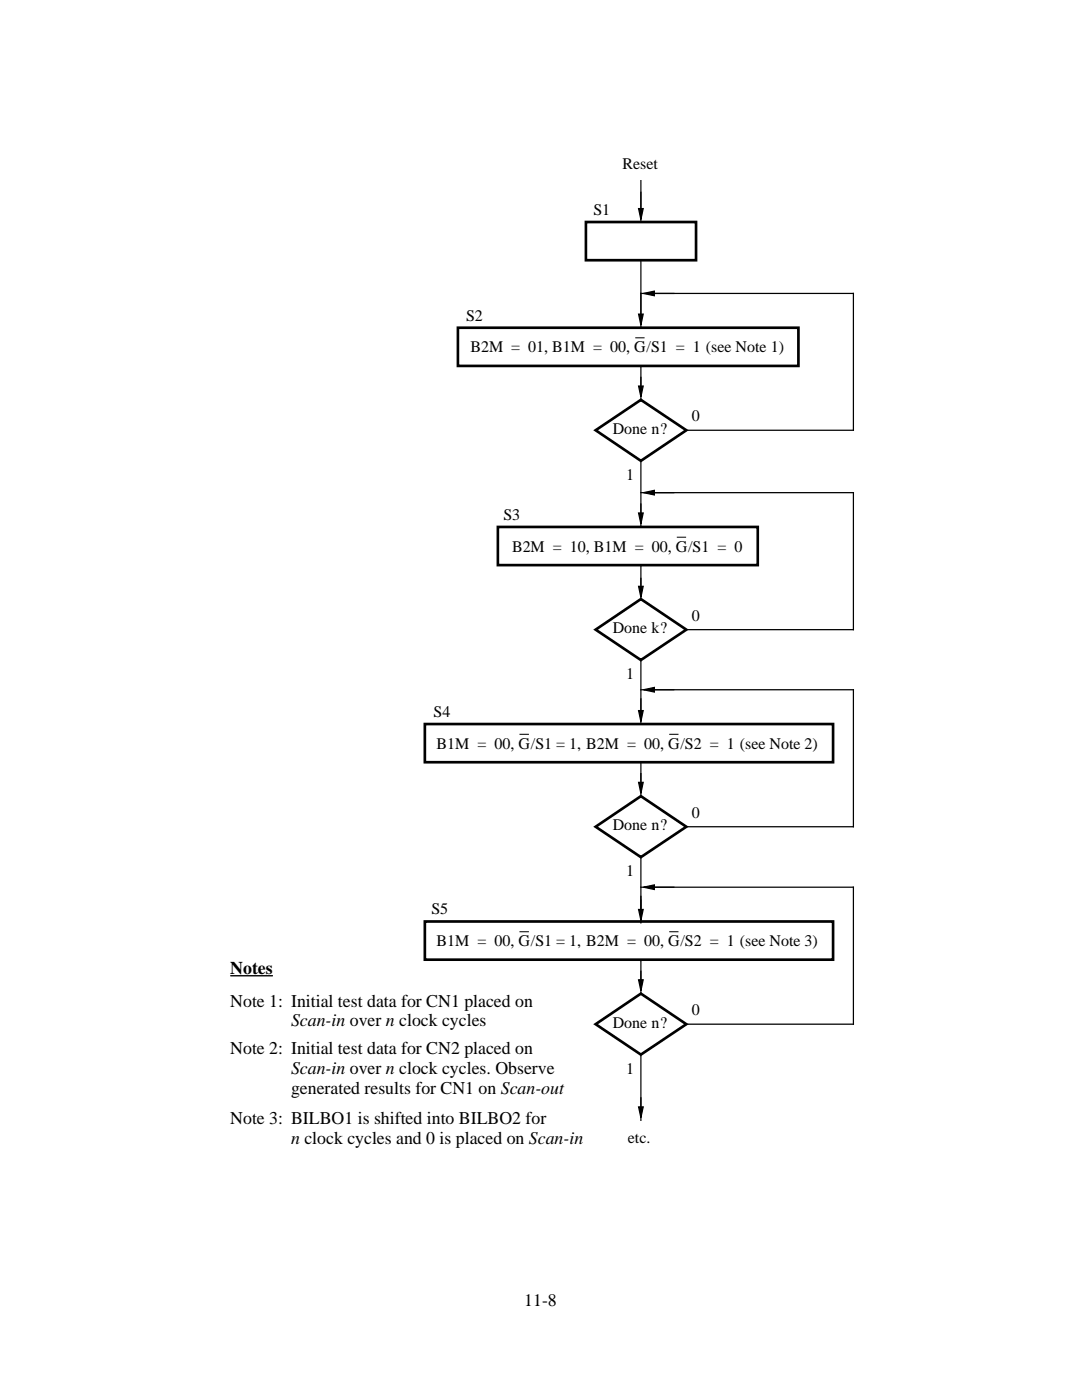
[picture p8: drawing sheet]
<svg xmlns="http://www.w3.org/2000/svg" width="216mm" height="279mm" viewBox="0 0 216 279" stroke-linecap="round" stroke-linejoin="round" font-family="sans-serif">
<defs><g id="words">
<g font-size="3.6">
<text x="46" y="194.4">Notes</text>
<text x="46" y="200.9">Note 1: Initial test data for CN1 placed on</text>
<text x="58.1" y="204.8">Scan-in over n clock cycles</text>
<text x="46" y="210.3">Note 2: Initial test data for CN2 placed on</text>
<text x="58.1" y="214.3">Scan-in over n clock cycles. Observe</text>
<text x="58.1" y="218.3">generated results for CN1 on Scan-out</text>
<text x="46" y="224.4">Note 3: BILBO1 is shifted into BILBO2 for</text>
<text x="58.1" y="228.3">n clock cycles and 0 is placed on Scan-in</text>
</g>
<text font-size="3.5" x="104.6" y="260.6">11-8</text>
<g font-size="3.2">
<text x="124.2" y="33.8">Reset</text>
<text x="118.4" y="42.9">S1</text>
<text x="93" y="64">S2</text>
<text x="93.9" y="70.3">B2M = 01, B1M = 00, G/S1 = 1 (see Note 1)</text>
<text x="122.3" y="86.6">Done n?</text>
<text x="138.1" y="84.1">0</text>
<text x="124.9" y="95.8">1</text>
<text x="100.4" y="103.7">S3</text>
<text x="102.2" y="110.1">B2M = 10, B1M = 00, G/S1 = 0</text>
<text x="138.1" y="123.9">0</text>
<text x="122.3" y="126.4">Done k?</text>
<text x="124.9" y="135.6">1</text>
<text x="86.5" y="143.1">S4</text>
<text x="87.1" y="149.4">B1M = 00, G/S1 = 1, B2M = 00, G/S2 = 1 (see Note 2)</text>
<text x="122.3" y="165.7">Done n?</text>
<text x="138.1" y="163.2">0</text>
<text x="124.9" y="174.9">1</text>
<text x="86.1" y="182.5">S5</text>
<text x="87.1" y="188.8">B1M = 00, G/S1 = 1, B2M = 00, G/S2 = 1 (see Note 3)</text>
<text x="138.1" y="202.6">0</text>
<text x="122.3" y="205.1">Done n?</text>
<text x="124.9" y="214.3">1</text>
<text x="125.3" y="228">etc.</text>
</g>
</g></defs>
<path d="M116.9 44.3h22v7.6h-22zM91.4 65.4h67.9v7.6h-67.9zM118.9 85.9l9-6.1 9 6.1-9 6.1zM99.3 105.2h51.9v7.6h-51.9zM118.9 125.7l9-6.1 9 6.1-9 6zM84.8 144.5h81.4v7.6h-81.4zM118.9 165l9-6.1 9 6.1-9 6.1zM84.8 183.9h81.4v7.6h-81.4zM118.9 204.4l9-6.1 9 6.1-9 6.1z" fill="none" stroke="#000" stroke-width=".53"/>
<g fill="none" stroke="#000" stroke-width=".25">
<path d="M127.9 36.1v8.2M127.4 41.6h.9l-.4 2.2zM127.9 52.1v13.3M127.9 58.6h42.4v27.3h-33.4M128.4 58.6l2.2-.5v.9zM127.4 62.7h.9l-.4 2.2zM127.4 77h.9l-.4 2.2zM127.9 73v6.7M127.9 92v13.1M127.9 98.3h42.4v27.4h-33.4M128.4 98.3l2.2-.4v.9zM127.4 102.4h.9l-.4 2.2z"/>
<path d="M127.4 117h.9l-.4 2.2zM127.9 112.8v6.9M127.9 131.7v12.8M127.9 137.7h42.4v27.3h-33.4M128.4 137.7l2.2-.5v.9zM127.4 156.1h.9l-.4 2.2zM127.4 141.8h.9l-.4 2.2zM127.9 152.1v6.7M127.9 171.1v13.1M127.9 177.1h42.4v27.3h-33.4M128.4 177.1l2.2-.5v.9zM127.4 181.5h.9l-.4 2.2z"/>
<path d="M127.4 195.5h.9l-.4 2.2zM127.9 191.5v6.7M127.9 210.5v13.1M127.4 220.9h.9l-.4 2.2z"/>
</g>
<g fill="#000">
<path d="M127.4 41.6h.9l-.4 2.2zM128.4 58.6l2.2-.5v.9zM127.4 62.7h.9l-.4 2.2zM127.4 77h.9l-.4 2.2zM128.4 98.3l2.2-.4v.9zM127.4 102.4h.9l-.4 2.2zM127.4 117h.9l-.4 2.2zM128.4 137.7l2.2-.5v.9zM127.4 156.1h.9l-.4 2.2zM127.4 141.8h.9l-.4 2.2zM128.4 177.1l2.2-.5v.9zM127.4 181.5h.9l-.4 2.2z"/>
<path d="M127.4 195.5h.9l-.4 2.2zM127.4 220.9h.9l-.4 2.2z"/>
</g>
<path d="M126.9 67.4h1.6M135.1 107.2h1.7M103.8 146.5h1.6M133.6 146.5h1.7M54.4 194.7h-8.4M103.8 185.9h1.6M133.6 185.9h1.7" fill="none" stroke="#000" stroke-width=".2"/>
<use href="#words"/>
</svg>
